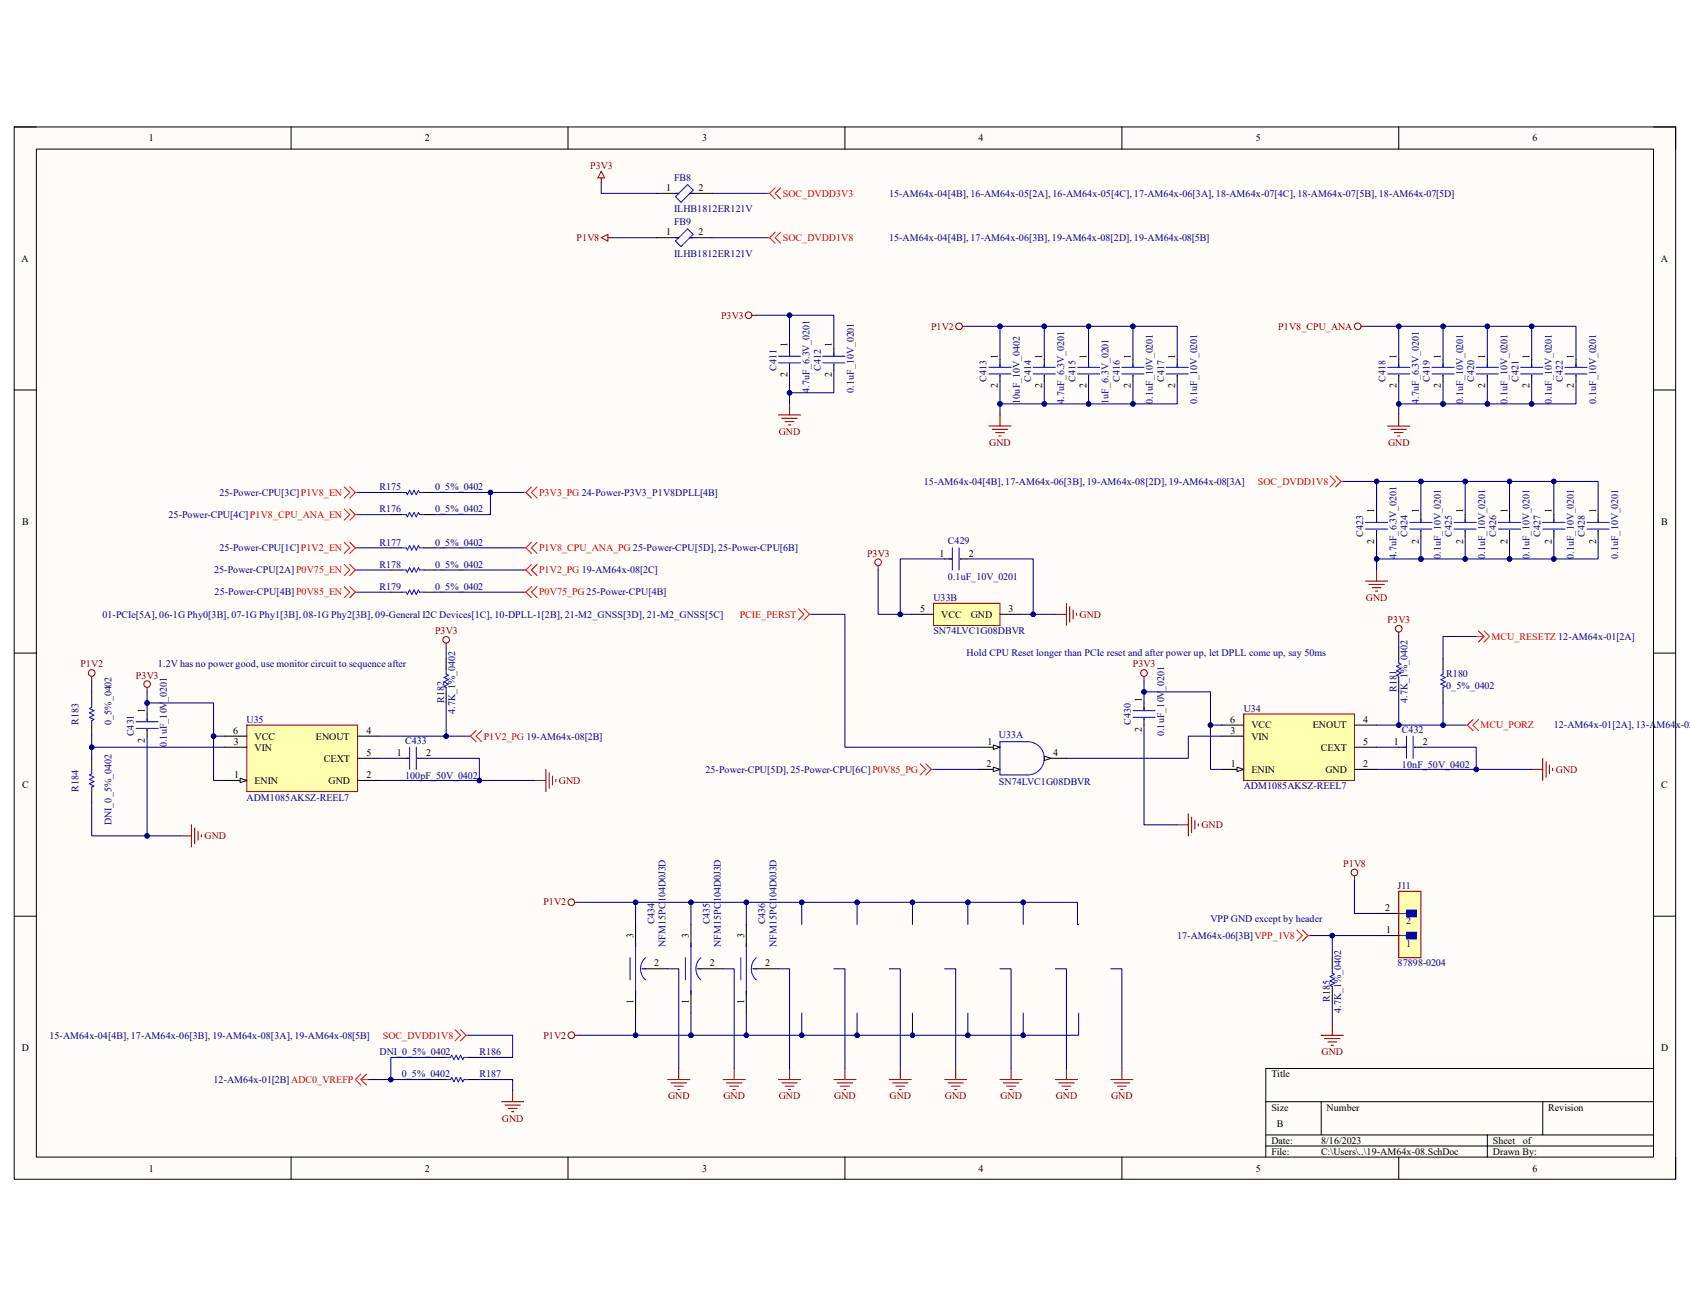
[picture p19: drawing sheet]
<svg xmlns="http://www.w3.org/2000/svg" width="279mm" height="216mm" viewBox="0 0 279 216" stroke-linecap="round" stroke-linejoin="round" font-family="sans-serif">
<defs><g id="words">
<g font-size="1.7">
<text x="24.6" y="23.4">1</text>
<text x="70.2" y="23.4">2</text>
<text x="116.1" y="23.4">3</text>
<text x="161.8" y="23.4">4</text>
<text x="207.6" y="23.4">5</text>
<text x="253.4" y="23.4">6</text>
<text x="110.1" y="31.6">1</text>
<text x="115.5" y="31.6">2</text>
<text x="110.1" y="38.9">1</text>
<text x="115.5" y="38.9">2</text>
<text x="3.6" y="43.3">A</text>
<text x="274.6" y="43.3">A</text>
<text x="130.2" y="57.4" transform="rotate(-90 130.2 57.4)">1</text>
<text x="137.5" y="57.4" transform="rotate(-90 137.5 57.4)">1</text>
<text x="165" y="59.3" transform="rotate(-90 165 59.3)">1</text>
<text x="172.3" y="59.3" transform="rotate(-90 172.3 59.3)">1</text>
<text x="179.6" y="59.3" transform="rotate(-90 179.6 59.3)">1</text>
<text x="186.9" y="59.3" transform="rotate(-90 186.9 59.3)">1</text>
<text x="194.3" y="59.3" transform="rotate(-90 194.3 59.3)">1</text>
<text x="230.9" y="59.3" transform="rotate(-90 230.9 59.3)">1</text>
<text x="238.2" y="59.3" transform="rotate(-90 238.2 59.3)">1</text>
<text x="245.5" y="59.3" transform="rotate(-90 245.5 59.3)">1</text>
<text x="252.9" y="59.3" transform="rotate(-90 252.9 59.3)">1</text>
<text x="260.2" y="59.3" transform="rotate(-90 260.2 59.3)">1</text>
<text x="130.2" y="62.4" transform="rotate(-90 130.2 62.4)">2</text>
<text x="137.5" y="62.4" transform="rotate(-90 137.5 62.4)">2</text>
<text x="165" y="64.2" transform="rotate(-90 165 64.2)">2</text>
<text x="172.3" y="64.2" transform="rotate(-90 172.3 64.2)">2</text>
<text x="179.6" y="64.2" transform="rotate(-90 179.6 64.2)">2</text>
<text x="186.9" y="64.2" transform="rotate(-90 186.9 64.2)">2</text>
<text x="194.3" y="64.2" transform="rotate(-90 194.3 64.2)">2</text>
<text x="230.9" y="64.2" transform="rotate(-90 230.9 64.2)">2</text>
<text x="238.2" y="64.2" transform="rotate(-90 238.2 64.2)">2</text>
<text x="245.5" y="64.2" transform="rotate(-90 245.5 64.2)">2</text>
<text x="252.9" y="64.2" transform="rotate(-90 252.9 64.2)">2</text>
<text x="260.2" y="64.2" transform="rotate(-90 260.2 64.2)">2</text>
<text x="3.6" y="86.7">B</text>
<text x="227.2" y="89.9" transform="rotate(-90 227.2 89.9)">2</text>
<text x="227.2" y="84.9" transform="rotate(-90 227.2 84.9)">1</text>
<text x="234.6" y="89.9" transform="rotate(-90 234.6 89.9)">2</text>
<text x="234.6" y="84.9" transform="rotate(-90 234.6 84.9)">1</text>
<text x="241.9" y="89.9" transform="rotate(-90 241.9 89.9)">2</text>
<text x="241.9" y="84.9" transform="rotate(-90 241.9 84.9)">1</text>
<text x="249.2" y="89.9" transform="rotate(-90 249.2 89.9)">2</text>
<text x="249.2" y="84.9" transform="rotate(-90 249.2 84.9)">1</text>
<text x="256.5" y="89.9" transform="rotate(-90 256.5 89.9)">2</text>
<text x="256.5" y="84.9" transform="rotate(-90 256.5 84.9)">1</text>
<text x="263.9" y="89.9" transform="rotate(-90 263.9 89.9)">2</text>
<text x="263.9" y="84.9" transform="rotate(-90 263.9 84.9)">1</text>
<text x="274.7" y="86.7">B</text>
<text x="155.3" y="92">1</text>
<text x="160.2" y="92">2</text>
<text x="152.1" y="101.2">5</text>
<text x="166.8" y="101.2">3</text>
<text x="155.6" y="102.1">VCC</text>
<text x="160.5" y="102.1">GND</text>
<text x="24" y="117.9" transform="rotate(-90 24 117.9)">1</text>
<text x="188.8" y="116" transform="rotate(-90 188.8 116)">1</text>
<text x="203.4" y="119.5">6</text>
<text x="225.4" y="119.5">4</text>
<text x="24" y="122.8" transform="rotate(-90 24 122.8)">2</text>
<text x="38.6" y="121.3">6</text>
<text x="38.7" y="123.1">3</text>
<text x="42.1" y="122.3">VCC</text>
<text x="42.1" y="124.1">VIN</text>
<text x="52.2" y="122.3">ENOUT</text>
<text x="53.6" y="125.9">CEXT</text>
<text x="60.6" y="125">5</text>
<text x="60.6" y="121.3">4</text>
<text x="65.6" y="125">1</text>
<text x="70.4" y="125">2</text>
<text x="163.2" y="123.1">1</text>
<text x="174.1" y="125">4</text>
<text x="188.8" y="121" transform="rotate(-90 188.8 121)">2</text>
<text x="203.5" y="121.3">3</text>
<text x="206.9" y="120.4">VCC</text>
<text x="206.9" y="122.3">VIN</text>
<text x="217" y="120.4">ENOUT</text>
<text x="218.4" y="124.1">CEXT</text>
<text x="225.4" y="123.1">5</text>
<text x="230.4" y="123.1">1</text>
<text x="235.2" y="123.1">2</text>
<text x="3.6" y="130.3">C</text>
<text x="38.7" y="128.7">1</text>
<text x="42.1" y="129.6">ENIN</text>
<text x="54.3" y="129.6">GND</text>
<text x="60.6" y="128.7">2</text>
<text x="163.1" y="126.8">2</text>
<text x="203.5" y="126.8">1</text>
<text x="206.9" y="127.7">ENIN</text>
<text x="219.1" y="127.7">GND</text>
<text x="225.4" y="126.8">2</text>
<text x="274.7" y="130.3">C</text>
<text x="104.7" y="155" transform="rotate(-90 104.7 155)">3</text>
<text x="113.9" y="155" transform="rotate(-90 113.9 155)">3</text>
<text x="123" y="155" transform="rotate(-90 123 155)">3</text>
<text x="229" y="150.6">2</text>
<text x="229.2" y="154.3">1</text>
<text x="108.2" y="159.8">2</text>
<text x="117.3" y="159.8">2</text>
<text x="126.5" y="159.8">2</text>
<text x="104.7" y="165.9" transform="rotate(-90 104.7 165.9)">1</text>
<text x="113.9" y="165.9" transform="rotate(-90 113.9 165.9)">1</text>
<text x="123" y="165.9" transform="rotate(-90 123 165.9)">1</text>
<text x="3.6" y="173.7">D</text>
<text x="274.6" y="173.7">D</text>
<text x="210.2" y="178.1">Title</text>
<text x="210.2" y="183.6">Size</text>
<text x="219.3" y="183.6">Number</text>
<text x="256" y="183.6">Revision</text>
<text x="210.2" y="189.1">Date:</text>
<text x="210.2" y="190.9">File:</text>
<text x="211.1" y="186.4">B</text>
<text x="218.4" y="189.1">8/16/2023</text>
<text x="218.4" y="190.9">C:\Users\..\19-AM64x-08.SchDoc</text>
<text x="246.8" y="190.9">Drawn By:</text>
<text x="246.8" y="189.1">Sheet</text>
<text x="251.8" y="189.1">of</text>
<text x="24.6" y="193.7">1</text>
<text x="70.2" y="193.7">2</text>
<text x="116.1" y="193.7">3</text>
<text x="161.8" y="193.7">4</text>
<text x="207.6" y="193.7">5</text>
<text x="253.4" y="193.7">6</text>
</g>
<g font-size="1.7" fill="#800000">
<text x="97.6" y="27.9">P3V3</text>
<text x="95.3" y="39.8">P1V8</text>
<text x="119.2" y="52.7">P3V3</text>
<text x="153.9" y="54.5">P1V2</text>
<text x="211.3" y="54.5">P1V8_CPU_ANA</text>
<text x="128.7" y="71.9">GND</text>
<text x="163.5" y="73.7">GND</text>
<text x="229.5" y="73.7">GND</text>
<text x="143.3" y="92">P3V3</text>
<text x="225.8" y="99.4">GND</text>
<text x="71.9" y="104.9">P3V3</text>
<text x="178.5" y="102.1">GND</text>
<text x="229.4" y="103">P3V3</text>
<text x="13.3" y="110.3">P1V2</text>
<text x="22.5" y="112.2">P3V3</text>
<text x="187.3" y="110.3">P3V3</text>
<text x="92.4" y="129.6">GND</text>
<text x="257.2" y="127.7">GND</text>
<text x="198.6" y="136.9">GND</text>
<text x="33.8" y="138.7">GND</text>
<text x="222.1" y="143.3">P1V8</text>
<text x="89.8" y="149.7">P1V2</text>
<text x="89.8" y="171.7">P1V2</text>
<text x="218.5" y="174.4">GND</text>
<text x="83" y="185.4">GND</text>
<text x="110.4" y="181.7">GND</text>
<text x="119.6" y="181.7">GND</text>
<text x="128.7" y="181.7">GND</text>
<text x="137.9" y="181.7">GND</text>
<text x="147.1" y="181.7">GND</text>
<text x="156.2" y="181.7">GND</text>
<text x="165.4" y="181.7">GND</text>
<text x="174.5" y="181.7">GND</text>
<text x="183.7" y="181.7">GND</text>
</g>
<g font-size="1.7" fill="#000080">
<text x="111.5" y="29.9">FB8</text>
<text x="111.5" y="35.1">ILHB1812ER121V</text>
<text x="147" y="32.5">15-AM64x-04[4B], 16-AM64x-05[2A], 16-AM64x-05[4C], 17-AM64x-06[3A], 18-AM64x-07[4C], 18-AM64x-07[5B], 18-AM64x-07[5D]</text>
<text x="111.5" y="37.3">FB9</text>
<text x="147" y="39.8">15-AM64x-04[4B], 17-AM64x-06[3B], 19-AM64x-08[2D], 19-AM64x-08[5B]</text>
<text x="111.5" y="42.4">ILHB1812ER121V</text>
<text x="128.4" y="61.3" transform="rotate(-90 128.4 61.3)">C411</text>
<text x="133.8" y="64.9" transform="rotate(-90 133.8 64.9)">4.7uF_6.3V_0201</text>
<text x="135.7" y="61.3" transform="rotate(-90 135.7 61.3)">C412</text>
<text x="141.1" y="64.9" transform="rotate(-90 141.1 64.9)">0.1uF_10V_0201</text>
<text x="163.1" y="63.1" transform="rotate(-90 163.1 63.1)">C413</text>
<text x="170.5" y="63.1" transform="rotate(-90 170.5 63.1)">C414</text>
<text x="177.8" y="63.1" transform="rotate(-90 177.8 63.1)">C415</text>
<text x="185.1" y="63.1" transform="rotate(-90 185.1 63.1)">C416</text>
<text x="192.4" y="63.1" transform="rotate(-90 192.4 63.1)">C417</text>
<text x="229.1" y="63.1" transform="rotate(-90 229.1 63.1)">C418</text>
<text x="236.4" y="63.1" transform="rotate(-90 236.4 63.1)">C419</text>
<text x="243.7" y="63.1" transform="rotate(-90 243.7 63.1)">C420</text>
<text x="251" y="63.1" transform="rotate(-90 251 63.1)">C421</text>
<text x="258.4" y="63.1" transform="rotate(-90 258.4 63.1)">C422</text>
<text x="168.6" y="66.8" transform="rotate(-90 168.6 66.8)">10uF_10V_0402</text>
<text x="175.9" y="66.8" transform="rotate(-90 175.9 66.8)">4.7uF_6.3V_0201</text>
<text x="183.3" y="66.8" transform="rotate(-90 183.3 66.8)">1uF_6.3V_0201</text>
<text x="190.6" y="66.8" transform="rotate(-90 190.6 66.8)">0.1uF_10V_0201</text>
<text x="197.9" y="66.8" transform="rotate(-90 197.9 66.8)">0.1uF_10V_0201</text>
<text x="234.6" y="66.8" transform="rotate(-90 234.6 66.8)">4.7uF_6.3V_0201</text>
<text x="241.9" y="66.8" transform="rotate(-90 241.9 66.8)">0.1uF_10V_0201</text>
<text x="249.2" y="66.8" transform="rotate(-90 249.2 66.8)">0.1uF_10V_0201</text>
<text x="256.5" y="66.8" transform="rotate(-90 256.5 66.8)">0.1uF_10V_0201</text>
<text x="263.9" y="66.8" transform="rotate(-90 263.9 66.8)">0.1uF_10V_0201</text>
<text x="36.3" y="82">25-Power-CPU[3C]P1V8_EN</text>
<text x="62.7" y="81">R175</text>
<text x="71.9" y="81">0_5%_0402</text>
<text x="152.7" y="80.1">15-AM64x-04[4B], 17-AM64x-06[3B], 19-AM64x-08[2D], 19-AM64x-08[3A]</text>
<text x="27.9" y="85.6">25-Power-CPU[4C]P1V8_CPU_ANA_EN</text>
<text x="62.7" y="84.7">R176</text>
<text x="71.9" y="84.7">0_5%_0402</text>
<text x="225.4" y="88.7" transform="rotate(-90 225.4 88.7)">C423</text>
<text x="232.7" y="88.7" transform="rotate(-90 232.7 88.7)">C424</text>
<text x="240" y="88.7" transform="rotate(-90 240 88.7)">C425</text>
<text x="247.4" y="88.7" transform="rotate(-90 247.4 88.7)">C426</text>
<text x="254.7" y="88.7" transform="rotate(-90 254.7 88.7)">C427</text>
<text x="262" y="88.7" transform="rotate(-90 262 88.7)">C428</text>
<text x="35.4" y="94.8">25-Power-CPU[2A]P0V75_EN</text>
<text x="36.3" y="91.1">25-Power-CPU[1C]P1V2_EN</text>
<text x="62.7" y="90.2">R177</text>
<text x="62.7" y="93.9">R178</text>
<text x="71.9" y="90.2">0_5%_0402</text>
<text x="71.9" y="93.9">0_5%_0402</text>
<text x="156.7" y="90">C429</text>
<text x="156.7" y="95.9">0.1uF_10V_0201</text>
<text x="230.9" y="92.4" transform="rotate(-90 230.9 92.4)">4.7uF_6.3V_0201</text>
<text x="238.2" y="92.4" transform="rotate(-90 238.2 92.4)">0.1uF_10V_0201</text>
<text x="245.5" y="92.4" transform="rotate(-90 245.5 92.4)">0.1uF_10V_0201</text>
<text x="252.9" y="92.4" transform="rotate(-90 252.9 92.4)">0.1uF_10V_0201</text>
<text x="260.2" y="92.4" transform="rotate(-90 260.2 92.4)">0.1uF_10V_0201</text>
<text x="267.5" y="92.4" transform="rotate(-90 267.5 92.4)">0.1uF_10V_0201</text>
<text x="35.5" y="98.4">25-Power-CPU[4B]P0V85_EN</text>
<text x="62.7" y="97.5">R179</text>
<text x="71.9" y="97.5">0_5%_0402</text>
<text x="154.3" y="99.4">U33B</text>
<text x="16.9" y="102.1">01-PCIe[5A], 06-1G Phy0[3B], 07-1G Phy1[3B], 08-1G Phy2[3B], 09-General I2C Devices[1C], 10-DPLL-1[2B], 21-M2_GNSS[3D], 21-M2_GNSS[5C]</text>
<text x="154.3" y="104.9">SN74LVC1G08DBVR</text>
<text x="26.1" y="110.3">1.2V has no power good, use monitor circuit to sequence after</text>
<text x="159.8" y="108.5">Hold CPU Reset longer than PCIe reset and after power up, let DPLL come up, say 50ms</text>
<text x="239.1" y="112">R180</text>
<text x="239.1" y="113.8">0_5%_0402</text>
<text x="13" y="119.8" transform="rotate(-90 13 119.8)">R183</text>
<text x="18.5" y="119.8" transform="rotate(-90 18.5 119.8)">0_5%_0402</text>
<text x="40.8" y="119.5">U35</text>
<text x="73.4" y="116.2" transform="rotate(-90 73.4 116.2)">R182</text>
<text x="75.2" y="118" transform="rotate(-90 75.2 118)">4.7K_1%_0402</text>
<text x="186.9" y="119.8" transform="rotate(-90 186.9 119.8)">C430</text>
<text x="205.6" y="117.6">U34</text>
<text x="230.9" y="114.4" transform="rotate(-90 230.9 114.4)">R181</text>
<text x="232.7" y="116.2" transform="rotate(-90 232.7 116.2)">4.7K_1%_0402</text>
<text x="22.1" y="121.7" transform="rotate(-90 22.1 121.7)">C431</text>
<text x="27.6" y="123.5" transform="rotate(-90 27.6 123.5)">0.1uF_10V_0201</text>
<text x="67" y="123">C433</text>
<text x="165.1" y="122">U33A</text>
<text x="192.4" y="121.7" transform="rotate(-90 192.4 121.7)">0.1uF_10V_0201</text>
<text x="231.8" y="121.2">C432</text>
<text x="256.9" y="120.4">12-AM64x-01[2A], 13-AM64x-02[</text>
<text x="13" y="130.9" transform="rotate(-90 13 130.9)">R184</text>
<text x="67" y="128.8">100pF_50V_0402</text>
<text x="116.6" y="127.7">25-Power-CPU[5D], 25-Power-CPU[6C]P0V85_PG</text>
<text x="165.1" y="129.8">SN74LVC1G08DBVR</text>
<text x="205.6" y="130.5">ADM1085AKSZ-REEL7</text>
<text x="231.8" y="127">10nF_50V_0402</text>
<text x="18.5" y="136.4" transform="rotate(-90 18.5 136.4)">DNI_0_5%_0402</text>
<text x="40.8" y="132.3">ADM1085AKSZ-REEL7</text>
<text x="231.1" y="147">J11</text>
<text x="108.2" y="152.8" transform="rotate(-90 108.2 152.8)">C434</text>
<text x="117.3" y="152.8" transform="rotate(-90 117.3 152.8)">C435</text>
<text x="126.5" y="152.8" transform="rotate(-90 126.5 152.8)">C436</text>
<text x="194.6" y="155.2">17-AM64x-06[3B]VPP_1V8</text>
<text x="200.1" y="152.4">VPP GND except by header</text>
<text x="232.5" y="152.8">2</text>
<text x="110" y="156.5" transform="rotate(-90 110 156.5)">NFM15PC104D0J3D</text>
<text x="119.2" y="156.5" transform="rotate(-90 119.2 156.5)">NFM15PC104D0J3D</text>
<text x="128.4" y="156.5" transform="rotate(-90 128.4 156.5)">NFM15PC104D0J3D</text>
<text x="231.1" y="159.8">87898-0204</text>
<text x="232.5" y="156.5">1</text>
<text x="219.9" y="165.6" transform="rotate(-90 219.9 165.6)">R185</text>
<text x="221.7" y="167.5" transform="rotate(-90 221.7 167.5)">4.7K_1%_0402</text>
<text x="8.2" y="171.7">15-AM64x-04[4B], 17-AM64x-06[3B], 19-AM64x-08[3A], 19-AM64x-08[5B]</text>
<text x="35.3" y="179">12-AM64x-01[2B]ADC0_VREFP</text>
<text x="62.7" y="174.4">DNI_0_5%_0402</text>
<text x="66.4" y="178.1">0_5%_0402</text>
<text x="79.2" y="178.1">R187</text>
<text x="79.2" y="174.4">R186</text>
</g>
<g font-size="1.7" fill="#f00">
<text x="129.4" y="32.5">SOC_DVDD3V3</text>
<text x="129.4" y="39.8">SOC_DVDD1V8</text>
<text x="89.1" y="82">P3V3_PG 24-Power-P3V3_P1V8DPLL[4B]</text>
<text x="207.9" y="80.1">SOC_DVDD1V8</text>
<text x="89.1" y="91.1">P1V8_CPU_ANA_PG 25-Power-CPU[5D], 25-Power-CPU[6B]</text>
<text x="89.1" y="94.8">P1V2_PG 19-AM64x-08[2C]</text>
<text x="89.1" y="98.4">P0V75_PG 25-Power-CPU[4B]</text>
<text x="122.3" y="102.1">PCIE_PERST</text>
<text x="246.6" y="105.7">MCU_RESETZ 12-AM64x-01[2A]</text>
<text x="80" y="122.3">P1V2_PG 19-AM64x-08[2B]</text>
<text x="244.8" y="120.4">MCU_PORZ</text>
<text x="63.3" y="171.7">SOC_DVDD1V8</text>
</g>
</g></defs>
<path d="M2.3 21h274.7v173.9h-274.7z" fill-rule="evenodd" fill="#fffcf8"/>
<path d="M2.3 21h274.7v173.9h-274.7z" fill="none" stroke="#000" stroke-width=".17"/>
<path d="M6 24.6h267.4v166.7h-267.4z" fill-rule="evenodd" fill="#fffcf8"/>
<g fill="none" stroke="#000" stroke-width=".17">
<path d="M2.3 21h3.7M6 24.6h267.4v166.7h-267.4zM48.1 21v3.6M93.9 21v3.6M108.6 32h3.6M108.6 39.3h3.6M114 32h3.7M114 39.3h3.7M139.7 21v3.6M185.5 21v3.6M231.2 21v3.6M273.4 21h3.6v3.6"/>
<path d="M130.5 57.6v1.3M137.9 57.6v1.3M165.3 59.4v1.3M172.6 59.4v1.3M180 59.4v1.3M187.3 59.4v1.3M194.6 59.4v1.3M231.2 59.4v1.3M238.6 59.4v1.3M245.9 59.4v1.3M253.2 59.4v1.3M260.6 59.4v1.3"/>
<path d="M2.3 64.5h3.7M130.5 60.2v1.1M137.9 60.2v1.1M165.3 62v1.1M172.6 62v1.1M180 62v1.1M187.3 62v1.1M194.6 62v1.1M231.2 62v1.1M238.6 62v1.1M245.9 62v1.1M253.2 62v1.1"/>
<path d="M260.6 62v1.1M273.4 64.5h3.6M227.6 85.1v1.3M227.6 87.6v1.1M234.9 85.1v1.3M234.9 87.6v1.1M242.2 85.1v1.3M242.2 87.6v1.1M249.6 85.1v1.3M249.6 87.6v1.1M256.9 85.1v1.3M256.9 87.6v1.1"/>
<path d="M264.2 85.1v1.3M264.2 87.6v1.1M2.3 108h3.7M273.4 108h3.6M2.3 151.5h3.7M105.1 152.8v3.7M114.2 152.8v3.7M123.4 152.8v3.7M220.3 158.3v1.9M273.4 151.5h3.6M71.9 178.5h1.9M71.9 174.8h1.9"/>
<path d="M77.4 178.5h1.9M77.4 174.8h1.9M105.1 163.8v3.7M106.7 160.2h3.7M114.2 163.8v3.7M115.9 160.2h3.6M123.4 163.8v3.7M125 160.2h3.7M220.3 163.8v1.9M273.4 176.6h-64.1v14.7M48.1 191.3v3.6M93.9 191.3v3.6"/>
<path d="M139.7 191.3v3.6M185.5 191.3v3.6M209.3 182.1h64.1M209.3 187.6h64.1M209.3 189.5h64.1M218.4 182.1v5.5M231.2 191.3v3.6M245.9 187.6v3.7M255.1 182.1v5.5M277 191.3v3.6"/>
</g>
<g fill="none" stroke="#00f" stroke-width=".17">
<path d="M111.7 32.5l2-2 .9 .9-2 2zM111.7 32h.5M111.7 39.3h.5M113.7 37.8l.9 .9-2 2.1-.9-1zM114 32h.6M114 39.3h.6M128.7 58.9h3.7M128.7 60h3.7M130.5 58.3v.6M136 58.9h3.7M136 60h3.7M137.9 58.3v.6"/>
<path d="M130.5 60.2v.2M137.9 60.2v.2M163.5 60.7h3.7M163.5 61.8h3.7M165.3 60.2v.5M165.3 62v.2M170.8 60.7h3.7M170.8 61.8h3.7M172.6 60.2v.5M172.6 62v.2M178.1 60.7h3.7M178.1 61.8h3.7"/>
<path d="M180 60.2v.5M180 62v.2M185.5 60.7h3.6M185.5 61.8h3.6M187.3 60.2v.5M187.3 62v.2M192.8 60.7h3.7M192.8 61.8h3.7M194.6 60.2v.5M194.6 62v.2M229.4 60.7h3.7M229.4 61.8h3.7"/>
<path d="M231.2 60.2v.5M231.2 62v.2M236.7 60.7h3.7M236.7 61.8h3.7M238.6 60.2v.5M238.6 62v.2M244.1 60.7h3.6M244.1 61.8h3.6M245.9 60.2v.5M245.9 62v.2M251.4 60.7h3.7M251.4 61.8h3.7"/>
<path d="M253.2 60.2v.5M253.2 62v.2M258.7 60.7h3.7M258.7 61.8h3.7M260.6 60.2v.5M260.6 62v.2M225.8 86.4h3.6M225.8 87.5h3.6M227.6 85.8v.6M227.6 87.6v.2M233.1 86.4h3.6M233.1 87.5h3.6"/>
<path d="M234.9 85.8v.6M234.9 87.6v.2M240.4 86.4h3.7M240.4 87.5h3.7M242.2 85.8v.6M242.2 87.6v.2M247.7 86.4h3.7M247.7 87.5h3.7M249.6 85.8v.6M249.6 87.6v.2M255.1 86.4h3.6M255.1 87.5h3.6"/>
<path d="M256.9 85.8v.6M256.9 87.6v.2M262.4 86.4h3.6M262.4 87.5h3.6M264.2 85.8v.6M264.2 87.6v.2M104.2 158.3v3.7M105.1 155.9v8.5M106.7 158.3a2.44 2.44 0 0 0 0 3.7M113.3 158.3v3.7M114.2 155.9v8.5M115.9 158.3a2.44 2.44 0 0 0 0 3.7"/>
<path d="M122.5 158.3v3.7M123.4 155.9v8.5M125 158.3a2.44 2.44 0 0 0 0 3.7M73.8 178.5h.7l.2-.4 .3 .7 .4-.7 .4 .7 .3-.7 .4 .7 .2-.3h.7M73.8 174.8h.7l.2-.4 .3 .8 .4-.8 .4 .8 .3-.8 .4 .8 .2-.4h.7M106.2 160.2h.5M115.3 160.2h.6M124.5 160.2h.5M220.3 160.2v.7l.3 .2-.7 .3 .7 .4-.7 .4 .7 .3-.7 .4 .4 .2v.7"/>
</g>
<g fill="none" stroke="#800000" stroke-width=".17">
<path d="M99.4 39.3l1.1-.6v1.1zM99.4 28.3l.5 1.1h-1.1zM99.4 29.4v.7M100.5 39.3h.7M124.3 52.1h.7M159.1 53.9h.7M225 53.9h.8M128.7 68.6h3.7M129.2 69.1h2.6M129.8 69.7h1.5M130.3 70.2h.4M130.5 66.8v1.8"/>
<path d="M163.5 70.4h3.7M164 71h2.6M164.6 71.5h1.5M165.1 72.1h.4M165.3 68.6v1.8M229.4 70.4h3.7M230 71h2.5M230.5 71.5h1.5M231.1 72.1h.3M231.2 68.6v1.8M225.8 96.1h3.6M226.3 96.6h2.6"/>
<path d="M226.9 97.2h1.4M227.4 97.7h.4M227.6 94.2v1.9M95 149.2h.7M95 171.1h.7M110.4 178.5h3.6M110.9 179h2.6M111.5 179.6h1.5M112.2 176.6v1.9M119.5 178.5h3.7M120.1 179h2.6M120.6 179.6h1.5"/>
<path d="M121.4 176.6v1.9M128.7 178.5h3.7M129.3 179h2.5M129.8 179.6h1.5M130.5 176.6v1.9M137.9 178.5h3.6M138.4 179h2.6M139 179.6h1.4M139.7 176.6v1.9M147 178.5h3.7M147.6 179h2.5M148.1 179.6h1.5"/>
<path d="M148.8 176.6v1.9M156.2 178.5h3.6M156.7 179h2.6M157.3 179.6h1.4M158 176.6v1.9M165.3 178.5h3.7M165.9 179h2.5M166.4 179.6h1.5M167.2 176.6v1.9M174.5 178.5h3.6M175 179h2.6M175.6 179.6h1.4"/>
<path d="M176.3 176.6v1.9M183.6 178.5h3.7M184.2 179h2.6M184.7 179.6h1.5M185.5 176.6v1.9M218.4 171.1h3.7M219 171.7h2.5M219.5 172.2h1.5M220.1 172.8h.3M220.3 169.3v1.8M82.9 182.1h3.7M83.5 182.7h2.5"/>
<path d="M84 183.2h1.5M84.6 183.8h.3M84.8 180.3v1.8M112 180.1h.4M121.2 180.1h.4M130.3 180.1h.4M139.5 180.1h.4M148.7 180.1h.3M157.8 180.1h.4M167 180.1h.3M176.1 180.1h.4M185.3 180.1h.4"/>
<circle cx="123.8" cy="52.1" r=".55"/>
<circle cx="158.5" cy="53.9" r=".55"/>
<circle cx="224.5" cy="53.9" r=".55"/>
<circle cx="94.5" cy="149.2" r=".55"/>
<circle cx="94.5" cy="171.1" r=".55"/>
</g>
<g fill="none" stroke="#f00" stroke-width=".17">
<path d="M126.9 32h.3M126.9 39.3h.3M127.2 32l.9 .9M127.2 39.3l.9 .9M128.1 31.1l-.9 .9M128.1 38.4l-.9 .9M129.1 31.1l-1 .9 1 .9M129.1 38.4l-1 .9 1 .9M219.9 78.7l.9 .9-.9 .9M220.8 78.7l.9 .9M221.7 79.6l-.9 .9M221.7 79.6h.4"/>
<path d="M214.4 153.7l.9 1-.9 .9M215.3 153.7l.9 1M216.2 154.7l-.9 .9M216.2 154.7h.4M59.7 178.5l.9 .9M59.7 177.6l-1 .9 1 .9M59.7 178.5h1.2M60.6 177.6l-.9 .9M75.2 170.2l.9 .9-.9 1M76.1 170.2l1 .9M77.1 171.1l-1 1M77.1 171.1h.3"/>
</g>
<path d="M231.2 147.3h3.7v11h-3.7z" fill-rule="evenodd" fill="#ffffb0"/>
<path d="M231.2 147.3h3.7v11h-3.7z" fill="none" stroke="#800000" stroke-width=".17"/>
<path d="M232.5 154.1h1.7v1.1h-1.7z" fill-rule="evenodd" fill="#00f"/>
<path d="M231.2 154.7h1.3M232.5 154.1h1.7v1.1h-1.7z" fill="none" stroke="#00f" stroke-width=".17"/>
<path d="M232.5 150.5h1.7v1.1h-1.7z" fill-rule="evenodd" fill="#00f"/>
<path d="M66.4 81.4h.8l.2 .4 .3-.8 .4 .8 .4-.8 .3 .8 .4-.8 .2 .4h.7M66.4 85.1h.8l.2 .3 .3-.7 .4 .7 .4-.7 .3 .7 .4-.7 .2 .4h.7M66.4 90.6h.8l.2 .3 .3-.7 .4 .7 .4-.7 .3 .7 .4-.7 .2 .4h.7M66.4 94.2h.8l.2 .4 .3-.7 .4 .7 .4-.7 .3 .7 .4-.7 .2 .3h.7M66.4 97.9h.8l.2 .4 .3-.8 .4 .8 .4-.8 .3 .8 .4-.8 .2 .4h.7M22.5 119.3h3.7M24.3 118.8v.5M22.5 120.4h3.7M24.3 120.6v.2M231.2 151h1.3M232.5 150.5h1.7v1.1h-1.7z" fill="none" stroke="#00f" stroke-width=".17"/>
<g fill="none" stroke="#000" stroke-width=".17">
<path d="M64.6 81.4h1.8M64.6 85.1h1.8M64.6 90.6h1.8M64.6 94.2h1.8M64.6 97.9h1.8M70.1 81.4h1.8M70.1 85.1h1.8M70.1 90.6h1.8M70.1 94.2h1.8M70.1 97.9h1.8M24.3 118v1.3M24.3 120.6v1.1"/>
<path d="M227.6 154.7h3.6M227.6 151h3.6"/>
</g>
<g fill="none" stroke="#800000" stroke-width=".17">
<path d="M15.2 111.8v.7M24.3 113.6v.8M29.8 138.2h1.8M31.6 136.4v3.6M32.2 136.9v2.6M32.7 137.4v1.5M33.3 138v.4M88.4 129h1.8M90.2 127.2v3.7M90.8 127.7v2.6M91.3 128.3v1.5M91.9 128.8v.4"/>
<path d="M223.9 144.8v.7"/>
<circle cx="15.2" cy="111.3" r=".55"/>
<circle cx="24.3" cy="113.1" r=".55"/>
<circle cx="223.9" cy="144.2" r=".55"/>
</g>
<g fill="none" stroke="#f00" stroke-width=".17">
<path d="M56.9 93.3l.9 .9-.9 .9M56.9 80.5l.9 .9-.9 .9M56.9 89.7l.9 .9-.9 .9M56.9 97l.9 .9-.9 .9M56.9 84.2l.9 .9-.9 .9M57.8 80.5l.9 .9M57.8 84.2l.9 .9M57.8 93.3l.9 .9M57.8 89.7l.9 .9M57.8 97l.9 .9M58.7 81.4l-.9 .9M58.7 81.4h.4"/>
<path d="M58.7 85.1l-.9 .9M58.7 85.1h.4M58.7 94.2l-.9 .9M58.7 94.2h.4M58.7 90.6l-.9 .9M58.7 90.6h.4M58.7 97.9l-.9 .9M58.7 97.9h.4M86.6 81.4h.3M86.6 90.6h.3M86.9 81.4l1 .9M86.9 90.6l1 .9"/>
<path d="M87.9 80.5l-1 .9M87.9 89.7l-1 .9M88.8 80.5l-.9 .9 .9 .9M88.8 89.7l-.9 .9 .9 .9"/>
</g>
<path d="M40.8 119.9h18.3v11h-18.3z" fill-rule="evenodd" fill="#ffffb0"/>
<path d="M40.8 119.9h18.3v11h-18.3z" fill="none" stroke="#800000" stroke-width=".17"/>
<path d="M37.1 121.7h3.7M37.1 123.5h3.7M37.1 129h3.7M59.1 125.4h3.7" fill="none" stroke="#000" stroke-width=".17"/>
<path d="M39.7 128.7l1.1 .3-1.1 .4z" fill="#f8fcff"/>
<path d="M15.2 114.4v1.8M15.2 119.9v1.8M73.8 108.9v1.8M73.8 114.4v1.8M15.2 125.4v1.8M15.2 130.9v1.8M39.7 128.7l1.1 .3-1.1 .4zM59.1 121.7h3.7M59.1 129h3.7" fill="none" stroke="#000" stroke-width=".17"/>
<path d="M15.2 116.2v.7l-.4 .2 .7 .4-.7 .4 .7 .3-.7 .4 .7 .4-.3 .1v.8M73.8 110.7v.7l.3 .2-.7 .4 .7 .4-.7 .3 .7 .4-.7 .4 .4 .1v.8M15.2 127.2v.7l-.4 .2 .7 .4-.7 .3 .7 .4-.7 .4 .7 .3-.3 .2v.8" fill="none" stroke="#00f" stroke-width=".17"/>
<g fill="none" stroke="#800000" stroke-width=".17">
<path d="M73.8 106.3v.8"/>
<circle cx="73.8" cy="105.8" r=".55"/>
</g>
<path d="M77.4 121.7h.4M77.8 121.7l.9 .9M78.7 120.8l-.9 .9M79.6 120.8l-.9 .9 .9 .9" fill="none" stroke="#f00" stroke-width=".17"/>
<path d="M172.6 63.1v3.7h-7.3" fill="none" stroke="#000080" stroke-width=".17"/>
<circle cx="165.3" cy="66.8" r=".37" fill="#000080"/>
<circle cx="165.3" cy="66.8" r=".37" fill="none" stroke="#000080" stroke-width=".17"/>
<circle cx="172.6" cy="66.8" r=".37" fill="#000080"/>
<g fill="none" stroke="#000080" stroke-width=".17">
<path d="M187.3 63.1v3.7"/>
<circle cx="172.6" cy="66.8" r=".37"/>
</g>
<circle cx="187.3" cy="66.8" r=".37" fill="#000080"/>
<g fill="none" stroke="#000080" stroke-width=".17">
<path d="M180 63.1v3.7"/>
<circle cx="187.3" cy="66.8" r=".37"/>
</g>
<circle cx="180" cy="66.8" r=".37" fill="#000080"/>
<g fill="none" stroke="#000080" stroke-width=".17">
<path d="M187.3 53.9v5.5"/>
<circle cx="180" cy="66.8" r=".37"/>
</g>
<circle cx="187.3" cy="53.9" r=".37" fill="#000080"/>
<g fill="none" stroke="#000080" stroke-width=".17">
<path d="M180 53.9v5.5"/>
<circle cx="187.3" cy="53.9" r=".37"/>
</g>
<circle cx="180" cy="53.9" r=".37" fill="#000080"/>
<g fill="none" stroke="#000080" stroke-width=".17">
<path d="M172.6 53.9v5.5"/>
<circle cx="180" cy="53.9" r=".37"/>
</g>
<circle cx="172.6" cy="53.9" r=".37" fill="#000080"/>
<g fill="none" stroke="#000080" stroke-width=".17">
<path d="M165.3 53.9v5.5"/>
<circle cx="172.6" cy="53.9" r=".37"/>
</g>
<circle cx="165.3" cy="53.9" r=".37" fill="#000080"/>
<g fill="none" stroke="#000080" stroke-width=".17">
<path d="M253.2 63.1v3.7"/>
<circle cx="165.3" cy="53.9" r=".37"/>
</g>
<circle cx="253.2" cy="66.8" r=".37" fill="#000080"/>
<g fill="none" stroke="#000080" stroke-width=".17">
<path d="M245.9 63.1v3.7"/>
<circle cx="253.2" cy="66.8" r=".37"/>
</g>
<circle cx="245.9" cy="66.8" r=".37" fill="#000080"/>
<g fill="none" stroke="#000080" stroke-width=".17">
<path d="M253.2 53.9v5.5"/>
<circle cx="245.9" cy="66.8" r=".37"/>
</g>
<circle cx="253.2" cy="53.9" r=".37" fill="#000080"/>
<g fill="none" stroke="#000080" stroke-width=".17">
<path d="M245.9 53.9v5.5"/>
<circle cx="253.2" cy="53.9" r=".37"/>
</g>
<circle cx="245.9" cy="53.9" r=".37" fill="#000080"/>
<g fill="none" stroke="#000080" stroke-width=".17">
<path d="M238.6 66.8h-7.4v1.8"/>
<circle cx="245.9" cy="53.9" r=".37"/>
</g>
<circle cx="231.3" cy="66.8" r=".37" fill="#000080"/>
<circle cx="231.3" cy="66.8" r=".37" fill="none" stroke="#000080" stroke-width=".17"/>
<circle cx="238.6" cy="66.8" r=".37" fill="#000080"/>
<g fill="none" stroke="#000080" stroke-width=".17">
<path d="M231.2 63.1v3.7"/>
<circle cx="238.6" cy="66.8" r=".37"/>
</g>
<circle cx="231.3" cy="66.8" r=".37" fill="#000080"/>
<g fill="none" stroke="#000080" stroke-width=".17">
<path d="M231.2 53.9v5.5"/>
<circle cx="231.3" cy="66.8" r=".37"/>
</g>
<circle cx="231.3" cy="53.9" r=".37" fill="#000080"/>
<g fill="none" stroke="#000080" stroke-width=".17">
<path d="M238.6 53.9v5.5"/>
<circle cx="231.3" cy="53.9" r=".37"/>
</g>
<circle cx="238.6" cy="53.9" r=".37" fill="#000080"/>
<g fill="none" stroke="#000080" stroke-width=".17">
<path d="M238.6 63.1v3.7"/>
<circle cx="238.6" cy="53.9" r=".37"/>
</g>
<circle cx="238.6" cy="66.8" r=".37" fill="#000080"/>
<g fill="none" stroke="#000080" stroke-width=".17">
<path d="M130.5 61.3v3.6"/>
<circle cx="238.6" cy="66.8" r=".37"/>
</g>
<circle cx="130.5" cy="64.9" r=".37" fill="#000080"/>
<g fill="none" stroke="#000080" stroke-width=".17">
<path d="M125 52.1h5.5v5.5"/>
<circle cx="130.5" cy="64.9" r=".37"/>
</g>
<circle cx="130.5" cy="52.1" r=".37" fill="#000080"/>
<g fill="none" stroke="#000080" stroke-width=".17">
<path d="M130.5 52.1h7.4v5.5"/>
<circle cx="130.5" cy="52.1" r=".37"/>
</g>
<circle cx="130.5" cy="52.1" r=".37" fill="#000080"/>
<g fill="none" stroke="#000080" stroke-width=".17">
<path d="M249.6 88.7v3.7"/>
<circle cx="130.5" cy="52.1" r=".37"/>
</g>
<circle cx="249.6" cy="92.4" r=".37" fill="#000080"/>
<g fill="none" stroke="#000080" stroke-width=".17">
<path d="M242.2 88.7v3.7"/>
<circle cx="249.6" cy="92.4" r=".37"/>
</g>
<circle cx="242.2" cy="92.4" r=".37" fill="#000080"/>
<g fill="none" stroke="#000080" stroke-width=".17">
<path d="M249.6 79.6v5.5"/>
<circle cx="242.2" cy="92.4" r=".37"/>
</g>
<circle cx="249.6" cy="79.6" r=".37" fill="#000080"/>
<g fill="none" stroke="#000080" stroke-width=".17">
<path d="M242.2 79.6v5.5"/>
<circle cx="249.6" cy="79.6" r=".37"/>
</g>
<circle cx="242.2" cy="79.6" r=".37" fill="#000080"/>
<g fill="none" stroke="#000080" stroke-width=".17">
<path d="M234.9 92.4h-7.3v1.8"/>
<circle cx="242.2" cy="79.6" r=".37"/>
</g>
<circle cx="227.6" cy="92.4" r=".37" fill="#000080"/>
<circle cx="227.6" cy="92.4" r=".37" fill="none" stroke="#000080" stroke-width=".17"/>
<circle cx="234.9" cy="92.4" r=".37" fill="#000080"/>
<g fill="none" stroke="#000080" stroke-width=".17">
<path d="M227.6 88.7v3.7"/>
<circle cx="234.9" cy="92.4" r=".37"/>
</g>
<circle cx="227.6" cy="92.4" r=".37" fill="#000080"/>
<g fill="none" stroke="#000080" stroke-width=".17">
<path d="M227.6 79.6v5.5"/>
<circle cx="227.6" cy="92.4" r=".37"/>
</g>
<circle cx="227.6" cy="79.6" r=".37" fill="#000080"/>
<g fill="none" stroke="#000080" stroke-width=".17">
<path d="M234.9 79.6v5.5"/>
<circle cx="227.6" cy="79.6" r=".37"/>
</g>
<circle cx="234.9" cy="79.6" r=".37" fill="#000080"/>
<g fill="none" stroke="#000080" stroke-width=".17">
<path d="M234.9 88.7v3.7"/>
<circle cx="234.9" cy="79.6" r=".37"/>
</g>
<circle cx="234.9" cy="92.4" r=".37" fill="#000080"/>
<g fill="none" stroke="#000080" stroke-width=".17">
<path d="M137.9 61.3v3.6h-7.4v1.9"/>
<circle cx="234.9" cy="92.4" r=".37"/>
</g>
<circle cx="130.5" cy="64.9" r=".37" fill="#000080"/>
<g fill="none" stroke="#000080" stroke-width=".17">
<path d="M222.1 79.6h34.8v5.5"/>
<circle cx="130.5" cy="64.9" r=".37"/>
</g>
<circle cx="227.6" cy="79.6" r=".37" fill="#000080"/>
<circle cx="227.6" cy="79.6" r=".37" fill="none" stroke="#000080" stroke-width=".17"/>
<circle cx="234.9" cy="79.6" r=".37" fill="#000080"/>
<circle cx="234.9" cy="79.6" r=".37" fill="none" stroke="#000080" stroke-width=".17"/>
<circle cx="242.2" cy="79.6" r=".37" fill="#000080"/>
<circle cx="242.2" cy="79.6" r=".37" fill="none" stroke="#000080" stroke-width=".17"/>
<circle cx="249.6" cy="79.6" r=".37" fill="#000080"/>
<circle cx="249.6" cy="79.6" r=".37" fill="none" stroke="#000080" stroke-width=".17"/>
<circle cx="256.9" cy="79.6" r=".37" fill="#000080"/>
<g fill="none" stroke="#000080" stroke-width=".17">
<path d="M256.9 88.7v3.7h-22"/>
<circle cx="256.9" cy="79.6" r=".37"/>
</g>
<circle cx="234.9" cy="92.4" r=".37" fill="#000080"/>
<circle cx="234.9" cy="92.4" r=".37" fill="none" stroke="#000080" stroke-width=".17"/>
<circle cx="242.2" cy="92.4" r=".37" fill="#000080"/>
<circle cx="242.2" cy="92.4" r=".37" fill="none" stroke="#000080" stroke-width=".17"/>
<circle cx="249.6" cy="92.4" r=".37" fill="#000080"/>
<circle cx="249.6" cy="92.4" r=".37" fill="none" stroke="#000080" stroke-width=".17"/>
<circle cx="256.9" cy="92.4" r=".37" fill="#000080"/>
<g fill="none" stroke="#000080" stroke-width=".17">
<path d="M256.9 79.6h7.3v5.5"/>
<circle cx="256.9" cy="92.4" r=".37"/>
</g>
<circle cx="256.9" cy="79.6" r=".37" fill="#000080"/>
<g fill="none" stroke="#000080" stroke-width=".17">
<path d="M264.2 88.7v3.7h-7.3"/>
<circle cx="256.9" cy="79.6" r=".37"/>
</g>
<circle cx="256.9" cy="92.4" r=".37" fill="#000080"/>
<g fill="none" stroke="#000080" stroke-width=".17">
<path d="M169.2 149.2h8.9v3.6h.2M110.4 160.2h1.8v16.4M119.5 160.2h1.9v16.4M128.7 160.2h1.8v16.4M137.9 160.2h1.8v16.4M147 160.2h1.8v16.4M156.2 160.2h1.8v16.4M165.3 160.2h1.9v16.4M174.5 160.2h1.8v16.4M183.6 160.2h1.9v16.4"/>
<circle cx="256.9" cy="92.4" r=".37"/>
</g>
<circle cx="169.2" cy="149.2" r=".37" fill="#000080"/>
<g fill="none" stroke="#000080" stroke-width=".17">
<path d="M169.2 167.5v3.6"/>
<circle cx="169.2" cy="149.2" r=".37"/>
</g>
<circle cx="169.2" cy="171.1" r=".37" fill="#000080"/>
<g fill="none" stroke="#000080" stroke-width=".17">
<path d="M105.1 167.5v3.6h-9.4"/>
<circle cx="169.2" cy="171.1" r=".37"/>
</g>
<circle cx="105.1" cy="171.1" r=".37" fill="#000080"/>
<g fill="none" stroke="#000080" stroke-width=".17">
<path d="M95.7 149.2h9.4v3.6"/>
<circle cx="105.1" cy="171.1" r=".37"/>
</g>
<circle cx="105.1" cy="149.2" r=".37" fill="#000080"/>
<g fill="none" stroke="#000080" stroke-width=".17">
<path d="M114.2 167.5v3.6h-9.1"/>
<circle cx="105.1" cy="149.2" r=".37"/>
</g>
<circle cx="105.1" cy="171.1" r=".37" fill="#000080"/>
<circle cx="105.1" cy="171.1" r=".37" fill="none" stroke="#000080" stroke-width=".17"/>
<circle cx="114.2" cy="171.1" r=".37" fill="#000080"/>
<g fill="none" stroke="#000080" stroke-width=".17">
<path d="M105.1 149.2h9.1v3.6"/>
<circle cx="114.2" cy="171.1" r=".37"/>
</g>
<circle cx="105.1" cy="149.2" r=".37" fill="#000080"/>
<circle cx="105.1" cy="149.2" r=".37" fill="none" stroke="#000080" stroke-width=".17"/>
<circle cx="114.2" cy="149.2" r=".37" fill="#000080"/>
<g fill="none" stroke="#000080" stroke-width=".17">
<path d="M123.4 167.5v3.6h-9.2"/>
<circle cx="114.2" cy="149.2" r=".37"/>
</g>
<circle cx="114.2" cy="171.1" r=".37" fill="#000080"/>
<circle cx="114.2" cy="171.1" r=".37" fill="none" stroke="#000080" stroke-width=".17"/>
<circle cx="123.4" cy="171.1" r=".37" fill="#000080"/>
<g fill="none" stroke="#000080" stroke-width=".17">
<path d="M114.2 149.2h9.2v3.6"/>
<circle cx="123.4" cy="171.1" r=".37"/>
</g>
<circle cx="114.2" cy="149.2" r=".37" fill="#000080"/>
<circle cx="114.2" cy="149.2" r=".37" fill="none" stroke="#000080" stroke-width=".17"/>
<circle cx="123.4" cy="149.2" r=".37" fill="#000080"/>
<g fill="none" stroke="#000080" stroke-width=".17">
<path d="M132.5 167.5v3.6h-9.1"/>
<circle cx="123.4" cy="149.2" r=".37"/>
</g>
<circle cx="123.4" cy="171.1" r=".37" fill="#000080"/>
<circle cx="123.4" cy="171.1" r=".37" fill="none" stroke="#000080" stroke-width=".17"/>
<circle cx="132.5" cy="171.1" r=".37" fill="#000080"/>
<g fill="none" stroke="#000080" stroke-width=".17">
<path d="M123.4 149.2h9.1v3.6"/>
<circle cx="132.5" cy="171.1" r=".37"/>
</g>
<circle cx="123.4" cy="149.2" r=".37" fill="#000080"/>
<circle cx="123.4" cy="149.2" r=".37" fill="none" stroke="#000080" stroke-width=".17"/>
<circle cx="132.5" cy="149.2" r=".37" fill="#000080"/>
<g fill="none" stroke="#000080" stroke-width=".17">
<path d="M141.7 167.5v3.6h-9.2"/>
<circle cx="132.5" cy="149.2" r=".37"/>
</g>
<circle cx="132.5" cy="171.1" r=".37" fill="#000080"/>
<circle cx="132.5" cy="171.1" r=".37" fill="none" stroke="#000080" stroke-width=".17"/>
<circle cx="141.7" cy="171.1" r=".37" fill="#000080"/>
<g fill="none" stroke="#000080" stroke-width=".17">
<path d="M132.5 149.2h9.2v3.6"/>
<circle cx="141.7" cy="171.1" r=".37"/>
</g>
<circle cx="132.5" cy="149.2" r=".37" fill="#000080"/>
<circle cx="132.5" cy="149.2" r=".37" fill="none" stroke="#000080" stroke-width=".17"/>
<circle cx="141.7" cy="149.2" r=".37" fill="#000080"/>
<g fill="none" stroke="#000080" stroke-width=".17">
<path d="M150.9 167.5v3.6h-9.2"/>
<circle cx="141.7" cy="149.2" r=".37"/>
</g>
<circle cx="141.7" cy="171.1" r=".37" fill="#000080"/>
<circle cx="141.7" cy="171.1" r=".37" fill="none" stroke="#000080" stroke-width=".17"/>
<circle cx="150.9" cy="171.1" r=".37" fill="#000080"/>
<g fill="none" stroke="#000080" stroke-width=".17">
<path d="M141.7 149.2h9.2v3.6"/>
<circle cx="150.9" cy="171.1" r=".37"/>
</g>
<circle cx="141.7" cy="149.2" r=".37" fill="#000080"/>
<circle cx="141.7" cy="149.2" r=".37" fill="none" stroke="#000080" stroke-width=".17"/>
<circle cx="150.9" cy="149.2" r=".37" fill="#000080"/>
<g fill="none" stroke="#000080" stroke-width=".17">
<path d="M160 167.5v3.6h-9.1"/>
<circle cx="150.9" cy="149.2" r=".37"/>
</g>
<circle cx="150.9" cy="171.1" r=".37" fill="#000080"/>
<circle cx="150.9" cy="171.1" r=".37" fill="none" stroke="#000080" stroke-width=".17"/>
<circle cx="160" cy="171.1" r=".37" fill="#000080"/>
<g fill="none" stroke="#000080" stroke-width=".17">
<path d="M150.9 149.2h9.1v3.6"/>
<circle cx="160" cy="171.1" r=".37"/>
</g>
<circle cx="150.9" cy="149.2" r=".37" fill="#000080"/>
<circle cx="150.9" cy="149.2" r=".37" fill="none" stroke="#000080" stroke-width=".17"/>
<circle cx="160" cy="149.2" r=".37" fill="#000080"/>
<g fill="none" stroke="#000080" stroke-width=".17">
<path d="M160 149.2h9.2v3.6"/>
<circle cx="160" cy="149.2" r=".37"/>
</g>
<circle cx="160" cy="149.2" r=".37" fill="#000080"/>
<circle cx="160" cy="149.2" r=".37" fill="none" stroke="#000080" stroke-width=".17"/>
<circle cx="169.2" cy="149.2" r=".37" fill="#000080"/>
<g fill="none" stroke="#000080" stroke-width=".17">
<path d="M101.2 39.3h7.4M178.3 167.5v3.6h-18.3"/>
<circle cx="169.2" cy="149.2" r=".37"/>
</g>
<circle cx="160" cy="171.1" r=".37" fill="#000080"/>
<circle cx="160" cy="171.1" r=".37" fill="none" stroke="#000080" stroke-width=".17"/>
<circle cx="169.2" cy="171.1" r=".37" fill="#000080"/>
<g fill="none" stroke="#000080" stroke-width=".17">
<path d="M71.9 174.8h-7.3v3.7M79.3 178.5h5.5v1.8"/>
<circle cx="169.2" cy="171.1" r=".37"/>
</g>
<circle cx="64.6" cy="178.5" r=".37" fill="#000080"/>
<g fill="none" stroke="#000080" stroke-width=".17">
<path d="M99.4 30.1v1.9h9.2M117.7 32h9.2M117.7 39.3h9.2M216.6 154.7h3.7v3.6M77.4 171.1h7.4v3.7h-5.5M220.3 165.7v3.6"/>
<circle cx="64.6" cy="178.5" r=".37"/>
</g>
<circle cx="220.3" cy="154.7" r=".37" fill="#000080"/>
<g fill="none" stroke="#000080" stroke-width=".17">
<path d="M220.3 154.7h7.3"/>
<circle cx="220.3" cy="154.7" r=".37"/>
</g>
<circle cx="220.3" cy="154.7" r=".37" fill="#000080"/>
<g fill="none" stroke="#000080" stroke-width=".17">
<path d="M225.8 53.9h34.8v5.5M223.9 145.5v5.5h3.7"/>
<circle cx="220.3" cy="154.7" r=".37"/>
</g>
<circle cx="231.3" cy="53.9" r=".37" fill="#000080"/>
<circle cx="231.3" cy="53.9" r=".37" fill="none" stroke="#000080" stroke-width=".17"/>
<circle cx="238.6" cy="53.9" r=".37" fill="#000080"/>
<circle cx="238.6" cy="53.9" r=".37" fill="none" stroke="#000080" stroke-width=".17"/>
<circle cx="245.9" cy="53.9" r=".37" fill="#000080"/>
<circle cx="245.9" cy="53.9" r=".37" fill="none" stroke="#000080" stroke-width=".17"/>
<circle cx="253.2" cy="53.9" r=".37" fill="#000080"/>
<g fill="none" stroke="#000080" stroke-width=".17">
<path d="M260.6 63.1v3.7h-22"/>
<circle cx="253.2" cy="53.9" r=".37"/>
</g>
<circle cx="238.6" cy="66.8" r=".37" fill="#000080"/>
<circle cx="238.6" cy="66.8" r=".37" fill="none" stroke="#000080" stroke-width=".17"/>
<circle cx="245.9" cy="66.8" r=".37" fill="#000080"/>
<circle cx="245.9" cy="66.8" r=".37" fill="none" stroke="#000080" stroke-width=".17"/>
<circle cx="253.2" cy="66.8" r=".37" fill="#000080"/>
<g fill="none" stroke="#000080" stroke-width=".17">
<path d="M159.8 53.9h34.8v5.5"/>
<circle cx="253.2" cy="66.8" r=".37"/>
</g>
<circle cx="165.3" cy="53.9" r=".37" fill="#000080"/>
<circle cx="165.3" cy="53.9" r=".37" fill="none" stroke="#000080" stroke-width=".17"/>
<circle cx="172.6" cy="53.9" r=".37" fill="#000080"/>
<circle cx="172.6" cy="53.9" r=".37" fill="none" stroke="#000080" stroke-width=".17"/>
<circle cx="180" cy="53.9" r=".37" fill="#000080"/>
<circle cx="180" cy="53.9" r=".37" fill="none" stroke="#000080" stroke-width=".17"/>
<circle cx="187.3" cy="53.9" r=".37" fill="#000080"/>
<g fill="none" stroke="#000080" stroke-width=".17">
<path d="M194.6 63.1v3.7h-22"/>
<circle cx="187.3" cy="53.9" r=".37"/>
</g>
<circle cx="172.6" cy="66.8" r=".37" fill="#000080"/>
<circle cx="172.6" cy="66.8" r=".37" fill="none" stroke="#000080" stroke-width=".17"/>
<circle cx="180" cy="66.8" r=".37" fill="#000080"/>
<circle cx="180" cy="66.8" r=".37" fill="none" stroke="#000080" stroke-width=".17"/>
<circle cx="187.3" cy="66.8" r=".37" fill="#000080"/>
<g fill="none" stroke="#000080" stroke-width=".17">
<path d="M165.3 63.1v5.5"/>
<circle cx="187.3" cy="66.8" r=".37"/>
</g>
<circle cx="165.3" cy="66.8" r=".37" fill="#000080"/>
<g fill="none" stroke="#000080" stroke-width=".17">
<path d="M59.1 81.4h5.5M59.1 85.1h5.5M81.1 81.4v3.7h-9.2"/>
<circle cx="165.3" cy="66.8" r=".37"/>
</g>
<circle cx="81.1" cy="81.4" r=".37" fill="#000080"/>
<g fill="none" stroke="#000080" stroke-width=".17">
<path d="M59.1 90.6h5.5M71.9 90.6h14.7M24.3 121.7v16.5h5.5"/>
<circle cx="81.1" cy="81.4" r=".37"/>
</g>
<circle cx="24.3" cy="138.2" r=".37" fill="#000080"/>
<g fill="none" stroke="#000080" stroke-width=".17">
<path d="M24.3 116.2h11v5.5h1.8"/>
<circle cx="24.3" cy="138.2" r=".37"/>
</g>
<circle cx="24.3" cy="116.2" r=".37" fill="#000080"/>
<circle cx="24.3" cy="116.2" r=".37" fill="none" stroke="#000080" stroke-width=".17"/>
<circle cx="35.3" cy="121.7" r=".37" fill="#000080"/>
<g fill="none" stroke="#000080" stroke-width=".17">
<path d="M15.2 112.5v1.9M15.2 121.7v1.8h21.9"/>
<circle cx="35.3" cy="121.7" r=".37"/>
</g>
<circle cx="15.2" cy="123.5" r=".37" fill="#000080"/>
<g fill="none" stroke="#000080" stroke-width=".17">
<path d="M15.2 132.7v5.5h9.1"/>
<circle cx="15.2" cy="123.5" r=".37"/>
</g>
<circle cx="24.3" cy="138.2" r=".37" fill="#000080"/>
<g fill="none" stroke="#000080" stroke-width=".17">
<path d="M15.2 123.5v1.9"/>
<circle cx="24.3" cy="138.2" r=".37"/>
</g>
<circle cx="15.2" cy="123.5" r=".37" fill="#000080"/>
<g fill="none" stroke="#000080" stroke-width=".17">
<path d="M35.3 121.7v7.3h1.8"/>
<circle cx="15.2" cy="123.5" r=".37"/>
</g>
<circle cx="35.3" cy="121.7" r=".37" fill="#000080"/>
<g fill="none" stroke="#000080" stroke-width=".17">
<path d="M73.8 116.2v5.5h-11M62.8 125.4h3.6"/>
<circle cx="35.3" cy="121.7" r=".37"/>
</g>
<circle cx="73.8" cy="121.7" r=".37" fill="#000080"/>
<g fill="none" stroke="#000080" stroke-width=".17">
<path d="M73.8 107.1v1.8M73.8 121.7h3.6"/>
<circle cx="73.8" cy="121.7" r=".37"/>
</g>
<circle cx="73.8" cy="121.7" r=".37" fill="#000080"/>
<g fill="none" stroke="#000080" stroke-width=".17">
<path d="M59.1 94.2h5.5M59.1 97.9h5.5M71.9 81.4h14.7M71.9 94.2h14.7M71.9 97.9h14.7"/>
<circle cx="73.8" cy="121.7" r=".37"/>
</g>
<path d="M86.6 94.2h.3M86.6 97.9h.3M86.9 94.2l1 .9M86.9 97.9l1 .9M87.9 93.3l-1 .9M87.9 97l-1 .9M88.8 93.3l-.9 .9 .9 .9M88.8 97l-.9 .9 .9 .9" fill="none" stroke="#f00" stroke-width=".17"/>
<circle cx="81.1" cy="81.4" r=".37" fill="#000080"/>
<g fill="none" stroke="#000080" stroke-width=".17">
<path d="M62.8 129h25.6"/>
<circle cx="81.1" cy="81.4" r=".37"/>
</g>
<circle cx="79.3" cy="129" r=".37" fill="#000080"/>
<g fill="none" stroke="#000080" stroke-width=".17">
<path d="M24.3 114.4v3.6"/>
<circle cx="79.3" cy="129" r=".37"/>
</g>
<circle cx="24.3" cy="116.2" r=".37" fill="#000080"/>
<circle cx="24.3" cy="116.2" r=".37" fill="none" stroke="#000080" stroke-width=".17"/>
<g fill="none" stroke="#800000" stroke-width=".17">
<path d="M189.1 111.8v.7M194.6 136.4h1.9M196.5 134.5v3.7M197 135.1v2.5M197.6 135.6v1.5M198.1 136.2v.3M253.2 127.2h1.9M255.1 125.4v3.6M255.6 125.9v2.6M256.1 126.5v1.4M256.7 127v.4"/>
<circle cx="189.1" cy="111.3" r=".55"/>
</g>
<path d="M189.1 116.2v1.3M189.1 118.8v1.1" fill="none" stroke="#000" stroke-width=".17"/>
<path d="M187.3 117.5h3.7M187.3 118.6h3.7M189.1 116.9v.6M189.1 118.8v.2" fill="none" stroke="#00f" stroke-width=".17"/>
<path d="M205.6 118h18.3v11h-18.3z" fill-rule="evenodd" fill="#ffffb0"/>
<path d="M205.6 118h18.3v11h-18.3z" fill="none" stroke="#800000" stroke-width=".17"/>
<path d="M202 119.9h3.6M202 121.7h3.6M202 127.2h3.6M223.9 123.5h3.7" fill="none" stroke="#000" stroke-width=".17"/>
<path d="M204.5 126.8l1.1 .4-1.1 .4z" fill="#f8fcff"/>
<path d="M223.9 119.9h3.7M231.2 107.1v1.8M231.2 112.5v1.9M204.5 126.8l1.1 .4-1.1 .4zM223.9 127.2h3.7" fill="none" stroke="#000" stroke-width=".17"/>
<g fill="none" stroke="#800000" stroke-width=".17">
<path d="M231.2 104.5v.7"/>
<circle cx="231.2" cy="103.9" r=".55"/>
</g>
<path d="M231.2 108.9v.7l.4 .2-.7 .4 .7 .3-.7 .4 .7 .4-.7 .3 .3 .2v.7" fill="none" stroke="#00f" stroke-width=".17"/>
<path d="M242.2 119.9h.4M242.6 119.9l.9 .9M243.5 119l-.9 .9M244.4 119l-.9 .9 .9 .9" fill="none" stroke="#f00" stroke-width=".17"/>
<path d="M189.1 119.9v16.5h5.5M189.1 114.4h11v5.5h1.9" fill="none" stroke="#000080" stroke-width=".17"/>
<circle cx="189.1" cy="114.4" r=".37" fill="#000080"/>
<circle cx="189.1" cy="114.4" r=".37" fill="none" stroke="#000080" stroke-width=".17"/>
<circle cx="200.1" cy="119.9" r=".37" fill="#000080"/>
<g fill="none" stroke="#000080" stroke-width=".17">
<path d="M200.1 119.9v7.3h1.9"/>
<circle cx="200.1" cy="119.9" r=".37"/>
</g>
<circle cx="200.1" cy="119.9" r=".37" fill="#000080"/>
<g fill="none" stroke="#000080" stroke-width=".17">
<path d="M231.2 105.2v1.9M227.6 123.5h3.6M60.9 178.5h11"/>
<circle cx="200.1" cy="119.9" r=".37"/>
</g>
<path d="M132 100.6l.9 1-.9 .9M132.9 100.6l.9 1M133.8 101.6l-.9 .9M133.8 101.6h.4" fill="none" stroke="#f00" stroke-width=".17"/>
<circle cx="64.6" cy="178.5" r=".37" fill="#000080"/>
<g fill="none" stroke="#000080" stroke-width=".17">
<path d="M227.6 127.2h25.6"/>
<circle cx="64.6" cy="178.5" r=".37"/>
</g>
<circle cx="244.1" cy="127.2" r=".37" fill="#000080"/>
<g fill="none" stroke="#000080" stroke-width=".17">
<path d="M189.1 112.5v3.7"/>
<circle cx="244.1" cy="127.2" r=".37"/>
</g>
<circle cx="189.1" cy="114.4" r=".37" fill="#000080"/>
<g fill="none" stroke="#000080" stroke-width=".17">
<path d="M70.1 125.4h9.2v3.6"/>
<circle cx="189.1" cy="114.4" r=".37"/>
</g>
<path d="M66.4 125.4h1.3M69 125.4h1.1" fill="none" stroke="#000" stroke-width=".17"/>
<path d="M67.2 125.4h.5M67.7 123.5v3.7M68.8 123.5v3.7M69 125.4h.2" fill="none" stroke="#00f" stroke-width=".17"/>
<circle cx="79.3" cy="129" r=".37" fill="#000080"/>
<g fill="none" stroke="#000080" stroke-width=".17">
<path d="M234.9 123.5h9.2v3.7"/>
<circle cx="79.3" cy="129" r=".37"/>
</g>
<path d="M231.2 123.5h1.3M233.8 123.5h1.1" fill="none" stroke="#000" stroke-width=".17"/>
<path d="M232 123.5h.5M232.5 121.7v3.7M233.6 121.7v3.7M233.8 123.5h.2" fill="none" stroke="#00f" stroke-width=".17"/>
<circle cx="244.1" cy="127.2" r=".37" fill="#000080"/>
<circle cx="244.1" cy="127.2" r=".37" fill="none" stroke="#000080" stroke-width=".17"/>
<path d="M172.6 125.4h3.7" fill="none" stroke="#000" stroke-width=".17"/>
<path d="M172.6 125l1.1 .4-1.1 .3z" fill="#f8fcff"/>
<path d="M161.7 123.5h3.6M172.6 125l1.1 .4-1.1 .3z" fill="none" stroke="#000" stroke-width=".17"/>
<path d="M164.2 123.2l1.1 .3-1.1 .4z" fill="#f8fcff"/>
<path d="M161.7 127.2h3.6M164.2 123.2l1.1 .3-1.1 .4z" fill="none" stroke="#000" stroke-width=".17"/>
<path d="M164.2 126.8l1.1 .4-1.1 .4z" fill="#f8fcff"/>
<path d="M164.2 126.8l1.1 .4-1.1 .4z" fill="none" stroke="#000" stroke-width=".17"/>
<path d="M165.3 122.6h4.6a2.75 2.75 0 0 1 2.7 2.8 2.75 2.75 0 0 1-2.7 2.7h-4.6z" fill="none" stroke="#00f" stroke-width=".17"/>
<path d="M154.3 99.7h11v3.7h-11z" fill-rule="evenodd" fill="#ffffb0"/>
<g fill="none" stroke="#800000" stroke-width=".17">
<path d="M145.2 93.5v.7M154.3 99.7h11v3.7h-11z"/>
<circle cx="145.2" cy="92.9" r=".55"/>
</g>
<path d="M156.2 92.4h1.2M158.7 92.4h1.1M150.7 101.6h3.6M165.3 101.6h3.7" fill="none" stroke="#000" stroke-width=".17"/>
<path d="M156.9 92.4h.5M157.4 90.6v3.6M158.5 90.6v3.6M158.7 92.4h.2" fill="none" stroke="#00f" stroke-width=".17"/>
<path d="M156.2 92.4h-7.4v9.2" fill="none" stroke="#000080" stroke-width=".17"/>
<circle cx="148.8" cy="101.6" r=".37" fill="#000080"/>
<g fill="none" stroke="#000080" stroke-width=".17">
<path d="M159.8 92.4h11v9.2h-1.8"/>
<circle cx="148.8" cy="101.6" r=".37"/>
</g>
<path d="M176.3 99.7v3.7M174.5 101.6h1.8M176.9 100.3v2.5M177.4 100.8v1.5M178 101.4v.3" fill="none" stroke="#800000" stroke-width=".17"/>
<circle cx="170.8" cy="101.6" r=".37" fill="#000080"/>
<g fill="none" stroke="#000080" stroke-width=".17">
<path d="M170.8 101.6h3.7"/>
<circle cx="170.8" cy="101.6" r=".37"/>
</g>
<circle cx="170.8" cy="101.6" r=".37" fill="#000080"/>
<g fill="none" stroke="#000080" stroke-width=".17">
<path d="M145.2 94.2v7.4h5.5M134.2 101.6h5.5v21.9h22M154.3 127.2h7.4"/>
<circle cx="170.8" cy="101.6" r=".37"/>
</g>
<path d="M152.1 126.3l1 .9-1 .9M153.1 126.3l.9 .9M154 127.2l-.9 .9M154 127.2h.3" fill="none" stroke="#f00" stroke-width=".17"/>
<circle cx="148.8" cy="101.6" r=".37" fill="#000080"/>
<g fill="none" stroke="#000080" stroke-width=".17">
<path d="M231.2 114.4v5.5M202 121.7h-5.5v3.7h-20.2"/>
<circle cx="148.8" cy="101.6" r=".37"/>
</g>
<path d="M244.1 105.2h1.3M244.4 104.3l1 .9M245.4 105.2l-1 .9M245.4 104.3l.9 .9-.9 .9" fill="none" stroke="#f00" stroke-width=".17"/>
<circle cx="231.3" cy="119.9" r=".37" fill="#000080"/>
<g fill="none" stroke="#000080" stroke-width=".17">
<path d="M227.6 119.9h14.6"/>
<circle cx="231.3" cy="119.9" r=".37"/>
</g>
<circle cx="231.3" cy="119.9" r=".37" fill="#000080"/>
<circle cx="231.3" cy="119.9" r=".37" fill="none" stroke="#000080" stroke-width=".17"/>
<circle cx="238.6" cy="119.9" r=".37" fill="#000080"/>
<g fill="none" stroke="#000080" stroke-width=".17">
<path d="M238.6 116.2v3.7M244.1 105.2h-5.5v3.7"/>
<circle cx="238.6" cy="119.9" r=".37"/>
</g>
<path d="M238.6 108.9v1.8M238.6 114.4v1.8" fill="none" stroke="#000" stroke-width=".17"/>
<path d="M238.6 110.7v.7l-.4 .2 .7 .4-.7 .4 .7 .3-.7 .4 .7 .4-.3 .1v.8" fill="none" stroke="#00f" stroke-width=".17"/>
<circle cx="238.6" cy="119.9" r=".37" fill="#000080"/>
<circle cx="238.6" cy="119.9" r=".37" fill="none" stroke="#000080" stroke-width=".17"/>
<use href="#words"/>
</svg>
